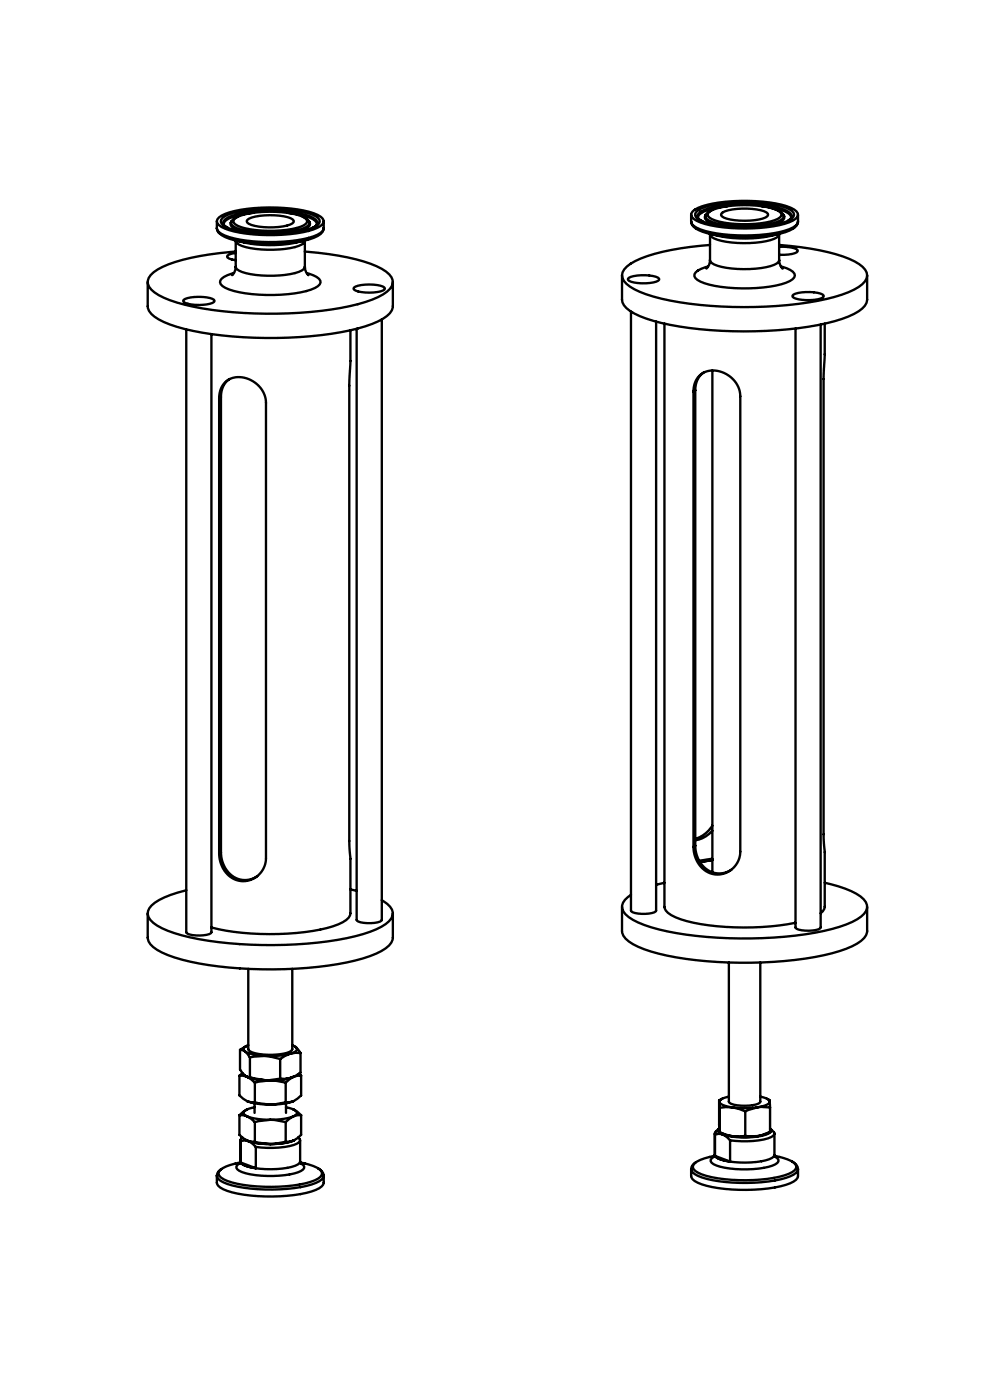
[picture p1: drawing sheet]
<svg xmlns="http://www.w3.org/2000/svg" width="210mm" height="297mm" viewBox="0 0 210 297" stroke-linecap="round" stroke-linejoin="round" font-family="sans-serif">
<g fill="none" stroke="#000" stroke-width=".5">
<path d="M31.3 59.8v5.2a2.85 2.85 0 0 0 1.5 2.2 29.4 29.4 0 0 0 12.1 3.7 88 88 0 0 0 31-1.2 14.2 14.2 0 0 0 6.8-3.3l.6-1.2v-5.4M46 46.9v1.5a2.18 2.18 0 0 0 1.7 1.6 34.7 34.7 0 0 0 18.8 .2 2.85 2.85 0 0 0 2.2-1.8v-1.5M46 48.4a1.47 1.47 0 0 0 .7 1.3M46.5 46.1a12.6 12.6 0 0 1 5.9-1.8 35.5 35.5 0 0 1 14.1 .9 3 3 0 0 1 2.1 1.6 1.66 1.66 0 0 1-1.3 1.5 32.1 32.1 0 0 1-15 1.3l-1.4-.2a7.4 7.4 0 0 1-4.8-2.1l-.1-.4zM47.2 46.2a11.5 11.5 0 0 1 5.7-1.7 31.2 31.2 0 0 1 13.4 1 1.79 1.79 0 0 1 1.5 1.6 2.73 2.73 0 0 1-2 1.4 32.6 32.6 0 0 1-17.1 0 2.54 2.54 0 0 1-1.9-1.5zM47.4 47.6a1.25 1.25 0 0 1 1-1.5 28.6 28.6 0 0 1 14.2-1 7 7 0 0 1 4.7 1.9l-.1 .7-1.1 .7M47.4 47.6v.1M47.4 47.6l.8 .6M48.9 47.3a1.27 1.27 0 0 0 1.2 1.4l3.4 .8M49 47.2h.1M49.1 47a1.25 1.25 0 0 0 1.1 1.4 25.3 25.3 0 0 0 14 .1 1.47 1.47 0 0 0 1.4-1.5M49.1 47l-.1 .3"/>
<path d="M49.1 47h.1M49.6 57.9l-.4 .1a3.9 3.9 0 0 0-2.5 1.5 1.33 1.33 0 0 0 1.1 1.6 29.3 29.3 0 0 0 13.3 1.3l1.4-.2a9.2 9.2 0 0 0 5.3-1.9l.2-.4a1.81 1.81 0 0 0-1.5-1.5l-1.4-.5M49.6 46.6a8 8 0 0 1 4.9-1.5 21.5 21.5 0 0 1 10 1l.6 .7a1.45 1.45 0 0 1-1.3 1.3 23.4 23.4 0 0 1-13.3-.2l-.9-.6-.1-.4zM49.9 51a27.9 27.9 0 0 0 14.9 0M50 56.6a2.24 2.24 0 0 1-.8 1.8M50 53.4a50.2 50.2 0 0 0-15.5 3.2 5.2 5.2 0 0 0-3.2 3 2.73 2.73 0 0 0 1.5 2.4 29.4 29.4 0 0 0 12.1 3.7 88 88 0 0 0 31-1.2 14.2 14.2 0 0 0 6.8-3.2 2.07 2.07 0 0 0-.1-3.1 15.6 15.6 0 0 0-7.1-3.2l-5.8-1.1-5-.5M50 53.7h-.2a1.77 1.77 0 0 0-1.6 .7 2.04 2.04 0 0 0 1.8 .8M50 51.1a1.58 1.58 0 0 0 1.4 1.1 22.7 22.7 0 0 0 12 0 1.48 1.48 0 0 0 1.3-1.1v5.5a1.49 1.49 0 0 1-1.3 1.1 21.5 21.5 0 0 1-12.7-.3l-.4-.3-.3-.5zM50.5 45.9l-.7 .4-.7 .6M52.5 46.6a11.3 11.3 0 0 1 6.8-.8 4.7 4.7 0 0 1 3 1 1.31 1.31 0 0 1-1.4 1.1 14.9 14.9 0 0 1-8.1-.4l-.4-.3-.1-.3zM53.7 45.1l-1.1 .2a8.4 8.4 0 0 0-5 1.8l-.2 .4 .1 .4M60.9 45.1l1.6 .2a6.9 6.9 0 0 1 4.6 1.9v.7"/>
<path d="M64.2 45.9l.8 .5 .5 .5M64.7 56.6a2.22 2.22 0 0 0 .7 1.8M65.2 48.7l-.5 .2M65.6 47h.1M65.6 47a.77 .77 0 0 1-.2 1.1 8.2 8.2 0 0 1-4.2 1.4M68.6 48.4a1.86 1.86 0 0 1-1.2 1.6 26.5 26.5 0 0 1-12.3 1.7 16.4 16.4 0 0 1-8.2-1.9M131.9 58.4v5.2a3.1 3.1 0 0 0 1.7 2.4 32 32 0 0 0 12.6 3.6 86.8 86.8 0 0 0 30.8-1.5 12.6 12.6 0 0 0 6.5-3.2l.4-1.3v-5.2M133.4 58.9a9.1 9.1 0 0 1 6.2 0l.2 .4a5.3 5.3 0 0 1-3.7 .8l-.8-.1a3.2 3.2 0 0 1-2.1-.6zM146.6 45.5v1.5a1.63 1.63 0 0 0 1.2 1.3 30.1 30.1 0 0 0 13.3 1.5l2.9-.3a8.4 8.4 0 0 0 5.1-2l.2-.4M146.6 47a1.64 1.64 0 0 0 1 1.5M146.9 44.9a10.8 10.8 0 0 1 5.6-1.9 36.7 36.7 0 0 1 14.3 .7 3.9 3.9 0 0 1 2.4 1.5 1.35 1.35 0 0 1-1 1.6 26.3 26.3 0 0 1-11.7 1.7 19.3 19.3 0 0 1-9.3-2 .99 .99 0 0 1-.3-1.6zM147.7 44.9a10.3 10.3 0 0 1 5.5-1.8 32.1 32.1 0 0 1 13.6 1 2.09 2.09 0 0 1 1.6 1.5 2.32 2.32 0 0 1-1.8 1.5 32.5 32.5 0 0 1-17 .1 2.98 2.98 0 0 1-2.1-1.5v-.4z"/>
<path d="M149.6 45.8h.1M149.7 45.6a.77 .77 0 0 0 .1 1.1 8.4 8.4 0 0 0 4.3 1.4M149.7 45.6l-.1 .2a1.69 1.69 0 0 0 1.5 1.3 25.3 25.3 0 0 0 14-.1 1.21 1.21 0 0 0 1.1-1.4M150.3 45.1a8.7 8.7 0 0 1 5-1.5 22.9 22.9 0 0 1 9.3 .9 1.19 1.19 0 0 1 1.1 1.3 6.6 6.6 0 0 1-4.5 1.6 22.8 22.8 0 0 1-10.2-.9l-.8-.7-.1-.3zM150.5 49.6a27.9 27.9 0 0 0 14.9 0M150.5 49.4l.1 .3M150.6 55.2a2.13 2.13 0 0 1-.8 1.8M150.6 52a48 48 0 0 0-15.9 3.4 4.5 4.5 0 0 0-2.8 3 3.1 3.1 0 0 0 1.7 2.4 32 32 0 0 0 12.6 3.6 86.8 86.8 0 0 0 30.8-1.4 12.6 12.6 0 0 0 6.5-3.3 2.09 2.09 0 0 0-.5-3.1 17.5 17.5 0 0 0-7.4-3.1l-3.8-.8-6.5-.7M150.6 55.2a1.85 1.85 0 0 0 1.6 1.2 22.6 22.6 0 0 0 12-.2 1.27 1.27 0 0 0 1.1-1M150.6 49.7a1.84 1.84 0 0 0 1.6 1.2 22.7 22.7 0 0 0 12-.2 1.27 1.27 0 0 0 1.1-1v5.5M150.6 49.7v5.5M151.3 44.4l-.9 .5-.7 .7"/>
<path d="M153 45.3a6.8 6.8 0 0 1 4.4-1h2.1a6 6 0 0 1 3.4 1v.3a2.46 2.46 0 0 1-1.9 1 15 15 0 0 1-7.5-.4l-.4-.3-.2-.3zM154.3 43.7l-1.9 .3a8.6 8.6 0 0 0-4.1 1.6l-.2 .3v.5M161.5 43.7l2 .3a8.5 8.5 0 0 1 4.1 1.6l.2 .3v.5M163.7 44.2h.2a3.6 3.6 0 0 1 2.2 1.3M165.3 52.4h1.8a3.2 3.2 0 0 1 2.1 .7v.2a5.5 5.5 0 0 1-3.9 .8M165.3 55.2a2.22 2.22 0 0 0 .7 1.8M165.7 56.5l.3 .1a4.3 4.3 0 0 1 2.5 1.4 1.24 1.24 0 0 1-1 1.6 25.7 25.7 0 0 1-11.6 1.5l-2.9-.2a9.8 9.8 0 0 1-5.5-1.9l-.2-.4a1.67 1.67 0 0 1 1.4-1.6l1.4-.5M166.2 45.6h.1M166.2 45.6l.1 .3M166.3 45.8v.1M166.3 45.9a1.25 1.25 0 0 1-1.1 1.4l-1.8 .5-1.6 .3M167.2 46.7a.85 .85 0 0 0 .5-1.4 9.9 9.9 0 0 0-5.4-1.7 29.6 29.6 0 0 0-13 1 1.41 1.41 0 0 0-1.3 1.6l1 .7"/>
<path d="M168.2 48.5a17.4 17.4 0 0 1-8.1 1.8 29.3 29.3 0 0 1-11.9-1.5l-.4-.2M169.3 47.1a1.79 1.79 0 0 1-.9 1.3M169.3 45.5v1.5M169.3 47v.1M39 63.6a8.4 8.4 0 0 1 6.4 0l.1 .2a1.77 1.77 0 0 1-1.6 .8l-2.5 .1a3.4 3.4 0 0 1-2.6-.9zM39.5 69.9v127.9a1.34 1.34 0 0 0 1.3 .6h2.4a1.91 1.91 0 0 0 1.6-.6v-126.9M74.3 70.1v6.6l-.2 5.1v96.6l.2 3.8v11.6a2.45 2.45 0 0 1-1.6 1.8 31 31 0 0 1-11.7 2.5 52.9 52.9 0 0 1-16.2-1.3M75.1 61a8.4 8.4 0 0 1 6.4 0l.2 .2a1.77 1.77 0 0 1-1.7 .8l-2.5 .1a3.4 3.4 0 0 1-2.5-.9zM81 67.8v127.4a3.6 3.6 0 0 1-3.1 .6 2.96 2.96 0 0 1-2.2-.6v-125.4M133.8 66.1v127.1a3.6 3.6 0 0 0 3.1 .7 2.96 2.96 0 0 0 2.3-.7v-125M140.9 68.7v123.7a2.29 2.29 0 0 0 1.5 1.7 29.5 29.5 0 0 0 11.5 2.5 58.1 58.1 0 0 0 14.8-.8M149.3 79a4.4 4.4 0 0 0-1.8 3.8"/>
<path d="M151.1 78.6v106.4M168.3 62.5a9.1 9.1 0 0 1 6.2 0l.2 .4a5.3 5.3 0 0 1-3.7 .8l-.8-.1a3.2 3.2 0 0 1-2.1-.7zM174.1 68.8v128a4 4 0 0 1-3.3 .6 2.59 2.59 0 0 1-2.1-.6v-127.1M174.9 68.7v6.6l-.2 5.1v96.6l.2 3.8v11.6l-.3 .9-.5 .4M46.5 84.5a4.2 4.2 0 0 1 6.3-4 5.6 5.6 0 0 1 3.6 5v96.6a4.8 4.8 0 0 1-4.3 4.8 4.8 4.8 0 0 1-5.2-3.7l-.4-2.1M46.5 84.5v96.6M46.9 84.2v96.6M46.9 84.2l-.4 .3M48.7 80.4a4.4 4.4 0 0 0-1.8 3.8M147.1 83.1a4.2 4.2 0 0 1 6.3-4 5.6 5.6 0 0 1 3.6 5v96.6a4.8 4.8 0 0 1-4.2 4.8 4.8 4.8 0 0 1-5.3-3.7l-.4-2.1M147.1 83.1v96.6M147.5 82.8v96.6"/>
<path d="M147.5 82.8l-.4 .3M147.5 179.4a5.4 5.4 0 0 0 5.9 5.8l1.8-.7M147.5 179.4l-.4 .3M151.1 175.1a6.2 6.2 0 0 1-3.6 2.8M151.1 176.2v.1a5.6 5.6 0 0 1-3.6 1.9M31.3 193.8v5.1a2.6 2.6 0 0 0 1.2 2 19.9 19.9 0 0 0 7.8 3.1 88.1 88.1 0 0 0 35-.2 16.2 16.2 0 0 0 7.2-3.2l.5-.6 .3-1.1v-5.1M39.5 188.9h-.2a16.2 16.2 0 0 0-7.2 3.2 2.22 2.22 0 0 0 .4 3.7 19.9 19.9 0 0 0 7.8 3.1 88.1 88.1 0 0 0 35-.3 16.2 16.2 0 0 0 7.2-3.2 2.22 2.22 0 0 0-.4-3.6l-1.1-.8M46.9 180.8a5.4 5.4 0 0 0 5.9 5.8l1.8-.7M46.9 180.8l-.4 .3M74.3 188.7l1.4 .3M131.9 192.4v5.1a2.84 2.84 0 0 0 1.5 2.2 29.2 29.2 0 0 0 12.1 3.7 88.1 88.1 0 0 0 31-1.2 14.4 14.4 0 0 0 6.8-3.2l.6-1.2v-5.4M140.9 187.3l-1.7 .4"/>
<path d="M148.5 182.9l2.6-.4-2.6 .4M151.1 182.2l-2.8 .4M174.9 187.3l1.3 .3a15.5 15.5 0 0 1 7 3.2 2.25 2.25 0 0 1-.5 3.6 22.8 22.8 0 0 1-9.9 3.5 89 89 0 0 1-33.1-.7 15.5 15.5 0 0 1-7-3.2 2.25 2.25 0 0 1 .5-3.7l.6-.5M52.7 205.5v17.1a1.53 1.53 0 0 0 1.4 .8 13.1 13.1 0 0 0 7.7-.5l.2-.3v-17.1M154.6 204.2v29.5a4.2 4.2 0 0 0 3.4 .9l.9-.1a3.1 3.1 0 0 0 2.4-.8v-29.5M50.8 236.6v4.2l1.6 1.2M50.8 236.6h.7l.9 .2M50.8 228.2v4.2l1.6 1.2M50.8 228.2h.7l.9 .3M50.9 222.7v4.2l1.1 1.3M50.9 222.7l.5 .1 .6 .2M51.4 227.6l-.6 .6"/>
<path d="M51.8 228l.6 .5M52 223a9.1 9.1 0 0 0 4.2 1M52 223l1 1.3M52 228.2l.5 .3h.5M52 228.2a9.1 9.1 0 0 0 4.2 1M52.3 221.9l-1.4 .8M52.4 236.8l1.7 1.2M52.4 236.8a13.6 13.6 0 0 0 4.9 .8M52.4 235.4a.73 .73 0 0 0-.7 .7 .73 .73 0 0 0 .7 .7M52.4 235.4l-1.6 1.2M52.4 228.5a13.6 13.6 0 0 0 4.9 .7M52.4 228.5l1.7 1.2"/>
<path d="M52.4 233.6l.9 .2h.8M52.4 233.6a13.6 13.6 0 0 0 4.9 .7M52.7 221.7l-.4 .2a.61 .61 0 0 0-.6 .5 .61 .61 0 0 0 .3 .6M53 228.5l3.2 .7M53 224.3v4.2M54 234.9l-1.6 .5M54 234.1v2M54.1 233.8l3.2 .5M54.1 229.7v4.1M54.1 238v4.2M56.2 224l3.2 .7M56.2 224l-3.2 .3"/>
<path d="M57.3 237.6l-3.2 .4M57.3 237.6l3.3 .4M57.3 229.2a13.6 13.6 0 0 0 4.9-.7l-1.6 1.2M57.3 229.2l3.3 .5M57.3 229.2l-3.2 .5M59.4 228.8l-3.2 .4M59.4 224.7v4.1M60.6 233.8l-3.3 .5M60.6 229.7v4.1M60.6 238v4.2M60.7 234.9l1.5 .5M60.7 234.1v2"/>
<path d="M61.6 228.7l-1.1 .2-1.1-.1M61.6 223.5l-2.2 1.2M61.6 223.5a17.5 17.5 0 0 1-5.4 .5M61.6 228.7a17.5 17.5 0 0 1-5.4 .5M62 221.7l.7 .4M62.2 236.8l-1.6 1.2M62.2 236.8a13.6 13.6 0 0 1-4.9 .8M62.2 235.4a.73 .73 0 0 1 .8 .7 .73 .73 0 0 1-.8 .7M62.2 235.4l1.7 1.2M62.2 233.6l-.8 .2h-.8M62.2 233.6a13.6 13.6 0 0 1-4.9 .7M62.5 228.3l-.9 .4"/>
<path d="M62.7 222.1a.61 .61 0 0 1 .3 .7 .61 .61 0 0 1-.6 .4l-.8 .3M62.7 222.1l1 1.3M63.4 227.8l.5 .4M63.7 223.4v4.2l-2.1 1.1M63.7 223.4l-1-.1-1.1 .2M63.9 236.6v4.2l-1.7 1.2M63.9 236.6h-.8l-.9 .2M63.9 228.2v4.2l-1.7 1.2M63.9 228.2l-1.2 .1M152.5 233.4v5.2l.2 1.6M152.5 233.4l.1 .4M152.6 233.8a3.3 3.3 0 0 0 2.8 1.1"/>
<path d="M152.6 233.8l.1 1.2M152.7 235v5.2M153.2 233.1l-.7 .3M154.6 232.6a2.31 2.31 0 0 0-2 1.2M155.4 234.9h-1.4l-1.3 .1M155.4 234.9l2.7 .9M158.1 235.8v5.2M160.7 234.9a19.3 19.3 0 0 1-5.3 0M160.7 234.9l-2.6 .9M160.7 234.9h2.6M161.3 232.6l1.5 .6 .5 .5M162.7 233.1l.5 .3"/>
<path d="M163.2 233.4l.1 .3M163.3 233.7l-.2 .3-.5 .4-1.9 .5M163.3 233.7v1.2M163.3 239.4l.3 .5a2.37 2.37 0 0 1-2 1.1 18 18 0 0 1-8.3-.3M163.3 234.9v5.2M163.4 239.4l.3 .3a.72 .72 0 0 1 .4 1.2 10.3 10.3 0 0 1-5.5 1.2l-3.7-.2M46 249.4a1.83 1.83 0 0 0 1.4 1.4 32.2 32.2 0 0 0 15 1.3l1.3-.3a7.3 7.3 0 0 0 4.9-2l.1-.4v1.5a2.17 2.17 0 0 1-1.7 1.5 34.7 34.7 0 0 1-18.8 .2 2.86 2.86 0 0 1-2.2-1.7zM46.8 248.1a1.54 1.54 0 0 0-.8 1.3M51 246.6l-1.1 .3a7.2 7.2 0 0 0-3.2 1.3 .95 .95 0 0 0 .2 1.6 18.9 18.9 0 0 0 9.2 2 28.6 28.6 0 0 0 10.6-1.4 1.93 1.93 0 0 0 1.6-1.5 3.6 3.6 0 0 0-2.9-1.9l-1.7-.4M51 246.4l-.1 .4M51 241.9v4.5a1.42 1.42 0 0 0 1.3 1 19.6 19.6 0 0 0 10.3-.1 1.18 1.18 0 0 0 1.1-.9v-4.5M51.1 246.6a4.9 4.9 0 0 0 3.2 1.2"/>
<path d="M51.1 242.1v4.5M51.1 246.6l3.2 1.2M51.4 241.3l-.4 .5 .1 .3M52.1 241.8l.6 .3M52.4 242l.9 .2h.8M52.4 242a13.6 13.6 0 0 0 4.9 .7M52.7 242.1l.5 .2 1.1 1M52.7 242.1l-.8-.2-.8 .2M54.1 242.2l3.2 .5M54.3 243.3v4.5M60.6 242.2l-3.3 .5M62.2 242l-.8 .2h-.8"/>
<path d="M62.2 242a13.6 13.6 0 0 1-4.9 .7M62.4 241.9a16.8 16.8 0 0 1-9.7 .2M63.3 241.3l.3 .4 .1 .3a2.91 2.91 0 0 1-2.3 1.1l-3.4 .4-3.7-.2M63.7 246.4l.1 .4M63.8 246.8a1.01 1.01 0 0 1 .7 1 3.1 3.1 0 0 1-2.1 1.1 22.9 22.9 0 0 1-11-.2 1.27 1.27 0 0 1-1.2-1.3l.6-.6M67.6 247.9a1.86 1.86 0 0 1 1.1 1.5M68.7 249.4h.1M146.6 248v1.5a1.83 1.83 0 0 0 1.4 1.4 32.1 32.1 0 0 0 15 1.2l1.4-.2a7.3 7.3 0 0 0 4.8-2l.1-1.9M146.6 248a1.82 1.82 0 0 0 1.4 1.4 32.2 32.2 0 0 0 15 1.2l1.4-.2a7.3 7.3 0 0 0 4.8-2l.1-.4M147.4 246.7a1.54 1.54 0 0 0-.8 1.3M151.6 245.2l-1.1 .2a7.2 7.2 0 0 0-3.2 1.4 .95 .95 0 0 0 .2 1.6 18.9 18.9 0 0 0 9.2 2 28.6 28.6 0 0 0 10.7-1.4 1.93 1.93 0 0 0 1.5-1.5 3.6 3.6 0 0 0-2.9-1.9l-1.7-.4M151.6 245l-.1 .4"/>
<path d="M151.6 245a1.42 1.42 0 0 0 1.3 1 19.6 19.6 0 0 0 10.3-.1 1.18 1.18 0 0 0 1.1-.9M151.6 240.5v4.5M151.7 245.2a4.9 4.9 0 0 0 3.2 1.2M151.7 240.7v4.5M151.7 245.2l3.2 1.2M152.7 240.2l1.1 .5 1.6 .3M152.7 240.2l2.7 .8M153.3 240.7l-.9-.6-.1-.3 .2-.4-.7 .7-.2 .3 .1 .3M153.3 240.7l.5 .2 1.1 1M153.3 240.7l-.8-.2-.8 .2M154.9 241.9v4.5M158.1 241l-1.3 .1-1.4-.1"/>
<path d="M158.1 241h2.6M160.7 241a19.3 19.3 0 0 1-5.3 0M163.3 240.1h.1M163.3 240.1l-2.6 .9M163.3 240.1l-1.1 .6-1.5 .3M164.3 240.5v4.5M164.3 245l.1 .4M164.4 245.4a1.01 1.01 0 0 1 .7 1 3.1 3.1 0 0 1-2.1 1.1 22.9 22.9 0 0 1-11-.2 1.27 1.27 0 0 1-1.2-1.3l.6-.6M168.2 246.5a1.72 1.72 0 0 1 1.1 1.5"/>
</g>
</svg>
